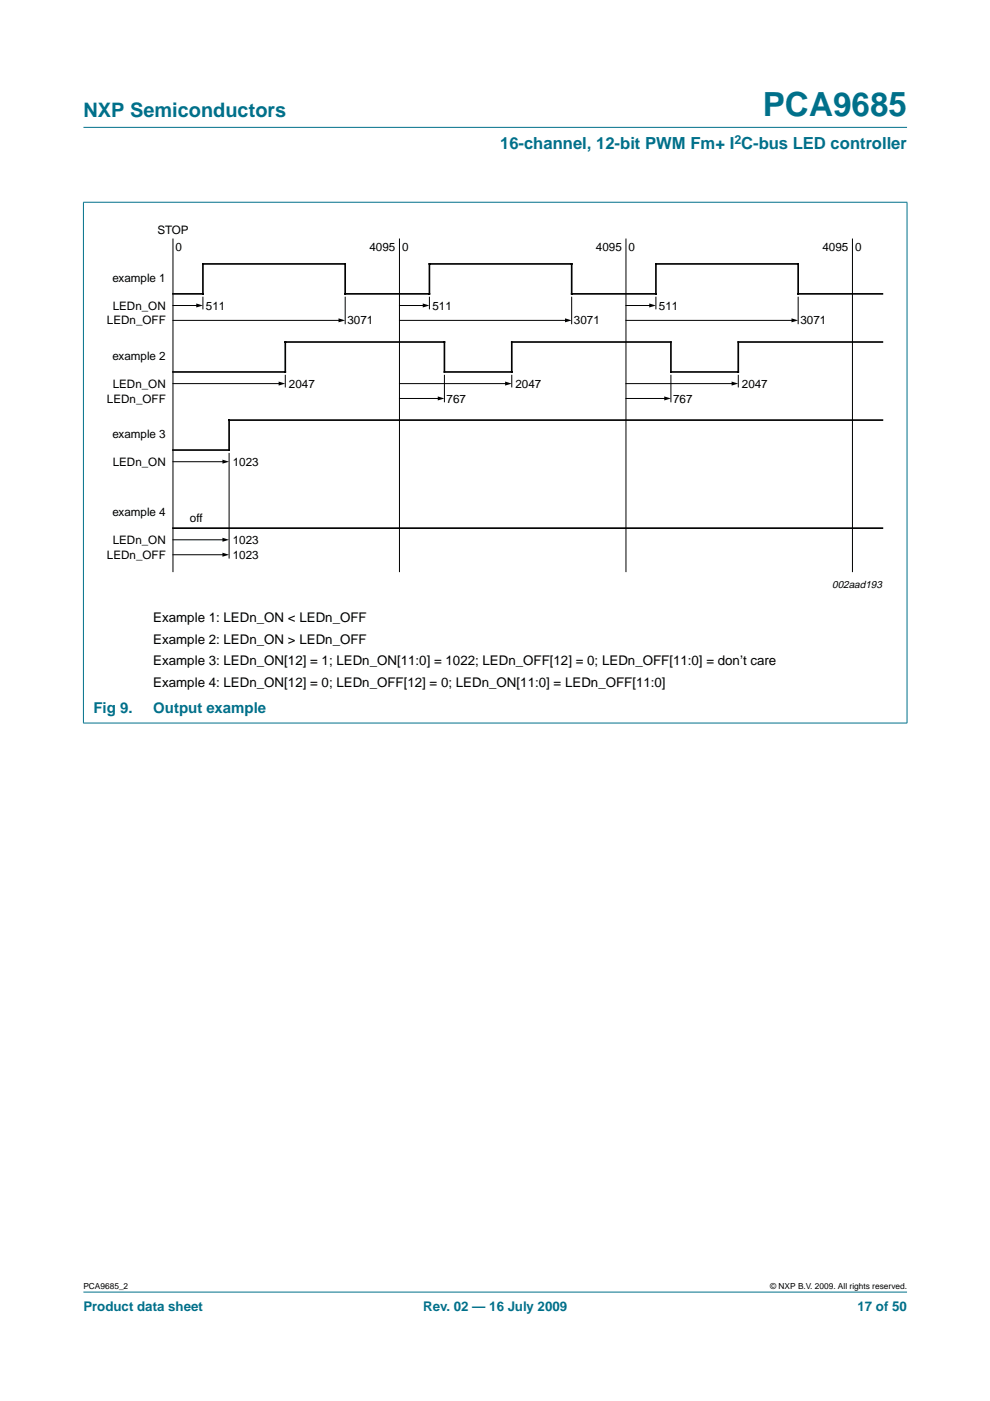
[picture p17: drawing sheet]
<svg xmlns="http://www.w3.org/2000/svg" width="210mm" height="297mm" viewBox="0 0 210 297" stroke-linecap="round" stroke-linejoin="round" font-family="sans-serif">
<defs><g id="words">
<text font-size="7.1" fill="#00708a" x="161.7" y="24.7">PCA9685</text>
<text font-size="4.2" fill="#00708a" x="17.7" y="24.9">NXP Semiconductors</text>
<text font-size="3.5" fill="#00708a" x="106" y="31.6">16-channel, 12-bit PWM Fm+ I C-bus LED controller</text>
<g font-size="3.2" fill="#00708a">
<text x="19.8" y="151.2">Fig 9.</text>
<text x="32.5" y="151.2">Output example</text>
</g>
<g font-size="2.8">
<text x="32.5" y="131.9">Example 1: LEDn_ON &lt; LEDn_OFF</text>
<text x="32.5" y="136.5">Example 2: LEDn_ON &gt; LEDn_OFF</text>
<text x="32.5" y="141.1">Example 3: LEDn_ON[12] = 1; LEDn_ON[11:0] = 1022; LEDn_OFF[12] = 0; LEDn_OFF[11:0] = don’t care</text>
<text x="32.5" y="145.7">Example 4: LEDn_ON[12] = 0; LEDn_OFF[12] = 0; LEDn_ON[11:0] = LEDn_OFF[11:0]</text>
</g>
<g font-size="2.8" fill="#00708a">
<text x="17.7" y="278">Product data sheet</text>
<text x="89.7" y="278">Rev. 02 — 16 July 2009</text>
<text x="181.8" y="278">17 of 50</text>
</g>
<text font-size="2.6" fill="#00708a" x="155.7" y="30.5">2</text>
<g font-size="2.5">
<text x="33.4" y="49.6">STOP</text>
<text x="37.2" y="53.1">0</text>
<text x="78.3" y="53.1">4095</text>
<text x="85.3" y="53.1">0</text>
<text x="126.4" y="53.1">4095</text>
<text x="133.3" y="53.1">0</text>
<text x="174.4" y="53.1">4095</text>
<text x="181.3" y="53.1">0</text>
<text x="23.8" y="59.8">example 1</text>
<text x="23.9" y="65.6">LEDn_ON</text>
<text x="43.7" y="65.6">511</text>
<text x="91.7" y="65.6">511</text>
<text x="139.7" y="65.6">511</text>
<text x="22.7" y="68.8">LEDn_OFF</text>
<text x="73.7" y="68.8">3071</text>
<text x="121.7" y="68.8">3071</text>
<text x="169.7" y="68.8">3071</text>
<text x="23.8" y="76.4">example 2</text>
<text x="23.9" y="82.2">LEDn_ON</text>
<text x="61.3" y="82.2">2047</text>
<text x="109.3" y="82.2">2047</text>
<text x="157.3" y="82.2">2047</text>
<text x="22.7" y="85.4">LEDn_OFF</text>
<text x="94.7" y="85.4">767</text>
<text x="142.7" y="85.4">767</text>
<text x="23.8" y="92.9">example 3</text>
<text x="23.9" y="98.7">LEDn_ON</text>
<text x="49.3" y="98.7">1023</text>
<text x="23.8" y="109.5">example 4</text>
<text x="40.3" y="110.6">off</text>
<text x="22.7" y="118.5">LEDn_OFF</text>
<text x="23.9" y="115.3">LEDn_ON</text>
<text x="49.3" y="115.3">1023</text>
<text x="49.3" y="118.5">1023</text>
</g>
<text font-size="2.2" x="176.4" y="124.7">002aad193</text>
<g font-size="1.8">
<text x="17.7" y="273.4">PCA9685_2</text>
<text x="163.3" y="273.4">© NXP B.V. 2009. All rights reserved.</text>
</g>
</g></defs>
<g fill="#00708a" stroke="#00708a" stroke-width=".21">
<path d="M17.7 273.9h174.6z"/>
<path d="M17.7 27h174.6z"/>
<path d="M17.7 42.9v110.4z"/>
<path d="M192.3 42.9v110.4z"/>
<path d="M17.6 42.9h174.8z"/>
<path d="M17.6 153.3h174.8z"/>
</g>
<path d="M36.7 62.3h6.3v-6.3h30.2v6.3h17.8v-6.3h30.2v6.3h17.9v-6.3h30.1v6.3h17.9M187.1 72.5h-30.6v6.4h-14.3v-6.4h-33.7v6.4h-14.3v-6.4h-33.7v6.4h-23.8M187.1 89.1h-138.5v6.3h-11.9M36.7 112h150.4" fill="none" stroke="#000" stroke-width=".35"/>
<g fill="none" stroke="#000" stroke-width=".21">
<path d="M36.7 50.7v70.5M84.7 50.7v70.5M132.7 50.7v70.5M180.7 50.7v70.5M36.7 64.8h5.2M36.7 67.9h35.4M43 63v2.5M60.5 79.6v2.4M73.2 63v5.6M84.7 64.8h5.2M84.7 67.9h35.4M91 63v2.5"/>
<path d="M94.2 79.6v5.6M108.5 79.6v2.4M121.2 63v5.6M132.7 64.8h5.2M132.7 67.9h35.4M139.1 63v2.5M142.2 79.6v5.6M156.5 79.6v2.4M169.2 63v5.6M36.7 81.3h22.7M36.7 97.9h10.7M48.6 96.1v22.2"/>
<path d="M84.7 81.3h22.7M84.7 84.5h8.4M132.7 81.3h22.7M132.7 84.5h8.4M36.7 114.4h10.7M36.7 117.6h10.7"/>
</g>
<g fill="#000">
<path d="M41.6 64.3l1.4 .5-1.4 .4zM71.8 67.5l1.4 .4-1.4 .4zM89.6 64.3l1.4 .5-1.4 .4zM119.8 67.5l1.4 .4-1.4 .4zM137.7 64.3l1.4 .5-1.4 .4zM167.8 67.5l1.4 .4-1.4 .4zM47.2 97.5l1.4 .4-1.4 .4zM59.1 80.9l1.4 .4-1.4 .4zM92.8 84.1l1.4 .4-1.4 .4zM107.1 80.9l1.4 .4-1.4 .4zM140.8 84.1l1.4 .4-1.4 .4zM155.1 80.9l1.4 .4-1.4 .4z"/>
<path d="M47.2 114l1.4 .4-1.4 .5zM47.2 117.2l1.4 .4-1.4 .4z"/>
</g>
<use href="#words"/>
</svg>
